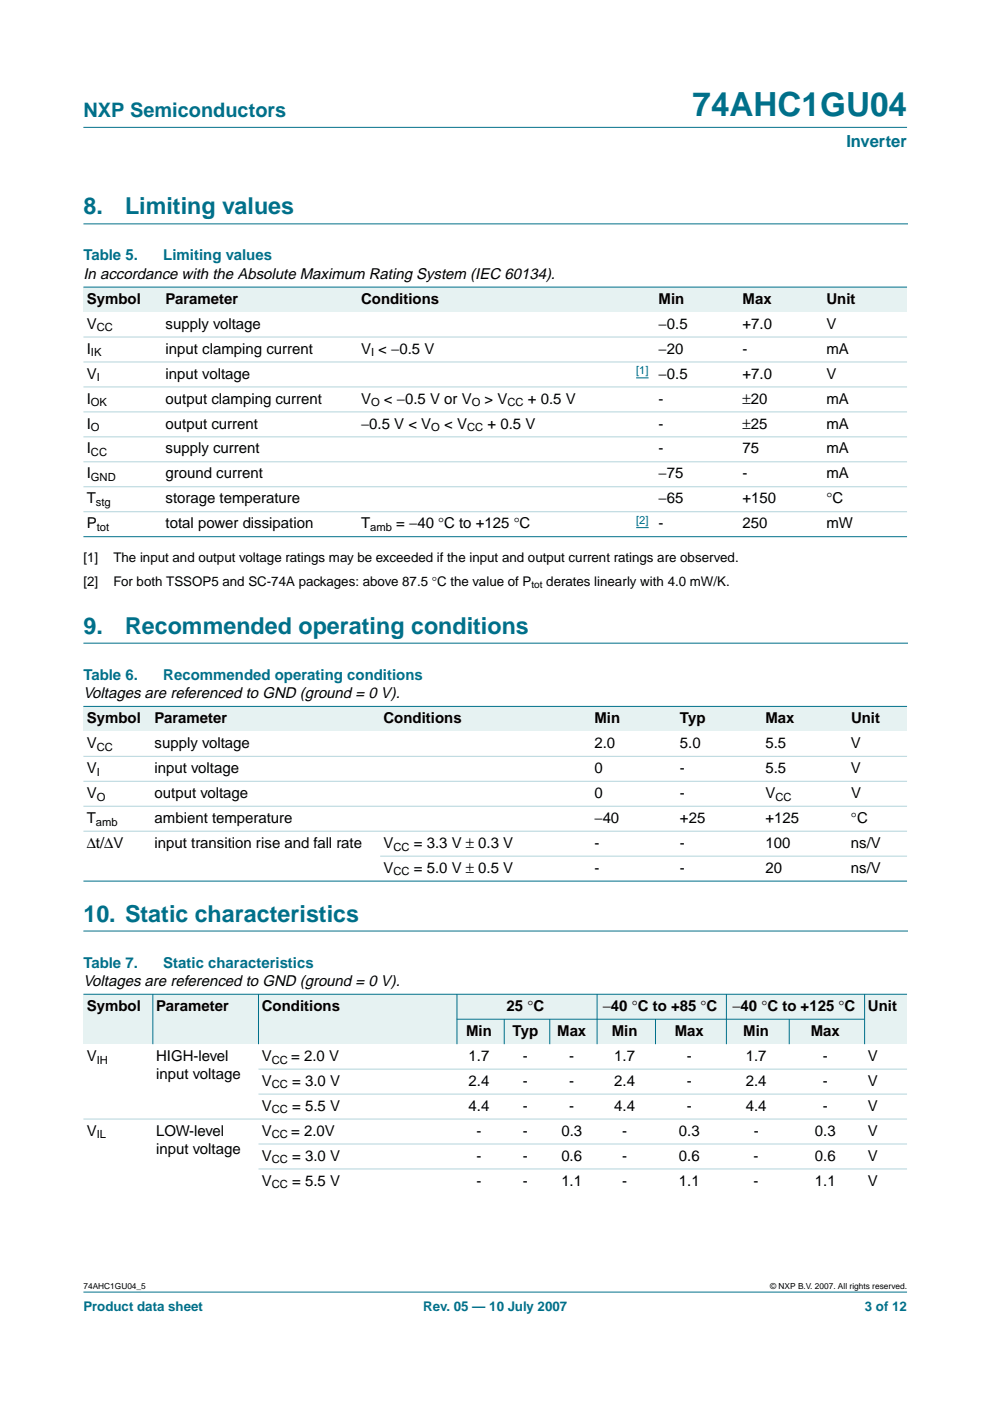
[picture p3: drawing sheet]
<svg xmlns="http://www.w3.org/2000/svg" width="210mm" height="297mm" viewBox="0 0 210 297" stroke-linecap="round" stroke-linejoin="round" font-family="sans-serif">
<defs><g id="words">
<text font-size="7.1" fill="#00708a" x="146.8" y="24.7">74AHC1GU04</text>
<g font-size="4.9" fill="#00708a">
<text x="17.7" y="45.5">8.</text>
<text x="26.5" y="45.5">Limiting values</text>
<text x="17.7" y="134.4">9.</text>
<text x="26.5" y="134.4">Recommended operating conditions</text>
<text x="17.7" y="195.4">10. Static characteristics</text>
</g>
<text font-size="4.2" fill="#00708a" x="17.7" y="24.9">NXP Semiconductors</text>
<text font-size="3.5" fill="#00708a" x="179.4" y="31.1">Inverter</text>
<g font-size="3.2" fill="#00708a">
<text x="17.7" y="55.2">Table 5.</text>
<text x="34.6" y="55.2">Limiting values</text>
<text x="17.7" y="144.1">Table 6.</text>
<text x="34.6" y="144.1">Recommended operating conditions</text>
<text x="17.7" y="205.2">Table 7.</text>
<text x="34.6" y="205.2">Static characteristics</text>
</g>
<g font-size="3.2">
<text x="17.7" y="59.1">In accordance with the Absolute Maximum Rating System (IEC 60134).</text>
<text x="18.4" y="64.4">Symbol</text>
<text x="35.1" y="64.4">Parameter</text>
<text x="76.6" y="64.4">Conditions</text>
<text x="139.6" y="64.4">Min</text>
<text x="157.4" y="64.4">Max</text>
<text x="175.2" y="64.4">Unit</text>
<text x="18.4" y="69.7">V</text>
<text x="35.1" y="69.7">supply voltage</text>
<text x="139.6" y="69.7">−0.5</text>
<text x="157.4" y="69.7">+7.0</text>
<text x="175.2" y="69.7">V</text>
<text x="18.4" y="75">I</text>
<text x="35.1" y="75">input clamping current</text>
<text x="76.6" y="75">V &lt; −0.5 V</text>
<text x="139.6" y="75">−20</text>
<text x="157.4" y="75">-</text>
<text x="175.2" y="75">mA</text>
<text x="18.4" y="80.3">V</text>
<text x="35.1" y="80.3">input voltage</text>
<text x="139.6" y="80.3">−0.5</text>
<text x="157.4" y="80.3">+7.0</text>
<text x="175.2" y="80.3">V</text>
<text x="18.4" y="85.6">I</text>
<text x="35.1" y="85.6">output clamping current</text>
<text x="76.6" y="85.6">V</text>
<text x="81.4" y="85.6">&lt; −0.5 V or V</text>
<text x="102.7" y="85.6">&gt; V</text>
<text x="111.9" y="85.6">+ 0.5 V</text>
<text x="139.6" y="85.6">-</text>
<text x="157.4" y="85.6">±20</text>
<text x="175.2" y="85.6">mA</text>
<text x="18.4" y="90.9">I</text>
<text x="35.1" y="90.9">output current</text>
<text x="76.6" y="90.9">−0.5 V &lt; V</text>
<text x="94.2" y="90.9">&lt; V</text>
<text x="103.4" y="90.9">+ 0.5 V</text>
<text x="139.6" y="90.9">-</text>
<text x="157.4" y="90.9">±25</text>
<text x="175.2" y="90.9">mA</text>
<text x="18.4" y="101.4">I</text>
<text x="18.4" y="96.1">I</text>
<text x="35.1" y="96.1">supply current</text>
<text x="35.1" y="101.4">ground current</text>
<text x="139.6" y="96.1">-</text>
<text x="139.6" y="101.4">−75</text>
<text x="157.4" y="96.1">75</text>
<text x="157.4" y="101.4">-</text>
<text x="175.2" y="96.1">mA</text>
<text x="175.2" y="101.4">mA</text>
<text x="18.4" y="106.7">T</text>
<text x="35.1" y="106.7">storage temperature</text>
<text x="139.6" y="106.7">−65</text>
<text x="157.4" y="106.7">+150</text>
<text x="175.2" y="106.7">°C</text>
<text x="18.4" y="112">P</text>
<text x="35.1" y="112">total power dissipation</text>
<text x="76.6" y="112">T</text>
<text x="84" y="112">= −40 °C to +125 °C</text>
<text x="139.6" y="112">-</text>
<text x="157.4" y="112">250</text>
<text x="175.2" y="112">mW</text>
<text x="17.7" y="148">Voltages are referenced to GND (ground = 0 V).</text>
<text x="18.4" y="153.3">Symbol</text>
<text x="32.8" y="153.3">Parameter</text>
<text x="81.3" y="153.3">Conditions</text>
<text x="126" y="153.3">Min</text>
<text x="144.2" y="153.3">Typ</text>
<text x="162.3" y="153.3">Max</text>
<text x="180.4" y="153.3">Unit</text>
<text x="18.4" y="158.6">V</text>
<text x="32.8" y="158.6">supply voltage</text>
<text x="126" y="158.6">2.0</text>
<text x="144.2" y="158.6">5.0</text>
<text x="162.3" y="158.6">5.5</text>
<text x="180.4" y="158.6">V</text>
<text x="18.4" y="163.9">V</text>
<text x="32.8" y="163.9">input voltage</text>
<text x="126" y="163.9">0</text>
<text x="144.2" y="163.9">-</text>
<text x="162.3" y="163.9">5.5</text>
<text x="180.4" y="163.9">V</text>
<text x="18.4" y="169.2">V</text>
<text x="32.8" y="169.2">output voltage</text>
<text x="126" y="169.2">0</text>
<text x="144.2" y="169.2">-</text>
<text x="162.3" y="169.2">V</text>
<text x="180.4" y="169.2">V</text>
<text x="18.4" y="179.8">∆t/∆V</text>
<text x="18.4" y="174.5">T</text>
<text x="32.8" y="179.8">input transition rise and fall rate</text>
<text x="32.8" y="174.5">ambient temperature</text>
<text x="81.3" y="179.8">V</text>
<text x="87.8" y="179.8">= 3.3 V ± 0.3 V</text>
<text x="126" y="179.8">-</text>
<text x="126" y="174.5">−40</text>
<text x="144.2" y="179.8">-</text>
<text x="144.2" y="174.5">+25</text>
<text x="162.3" y="179.8">100</text>
<text x="162.3" y="174.5">+125</text>
<text x="180.4" y="179.8">ns/V</text>
<text x="180.4" y="174.5">°C</text>
<text x="81.3" y="185">V</text>
<text x="87.8" y="185">= 5.0 V ± 0.5 V</text>
<text x="126" y="185">-</text>
<text x="144.2" y="185">-</text>
<text x="162.3" y="185">20</text>
<text x="180.4" y="185">ns/V</text>
<text x="17.7" y="209">Voltages are referenced to GND (ground = 0 V).</text>
<text x="18.4" y="214.3">Symbol</text>
<text x="33.1" y="214.3">Parameter</text>
<text x="55.5" y="214.3">Conditions</text>
<text x="107.4" y="214.3">25 °C</text>
<text x="127.8" y="214.3">−40 °C to +85 °C</text>
<text x="155.3" y="214.3">−40 °C to +125 °C</text>
<text x="184" y="214.3">Unit</text>
<text x="98.8" y="219.6">Min</text>
<text x="108.7" y="219.6">Typ</text>
<text x="118.1" y="219.6">Max</text>
<text x="129.7" y="219.6">Min</text>
<text x="143.1" y="219.6">Max</text>
<text x="157.6" y="219.6">Min</text>
<text x="171.9" y="219.6">Max</text>
<text x="18.4" y="224.9">V</text>
<text x="33.1" y="224.9">HIGH-level</text>
<text x="55.5" y="224.9">V</text>
<text x="61.7" y="224.9">= 2.0 V</text>
<text x="99.3" y="224.9">1.7</text>
<text x="110.9" y="224.9">-</text>
<text x="120.7" y="224.9">-</text>
<text x="130.2" y="224.9">1.7</text>
<text x="145.6" y="224.9">-</text>
<text x="158.1" y="224.9">1.7</text>
<text x="174.4" y="224.9">-</text>
<text x="184" y="224.9">V</text>
<text x="33.1" y="228.8">input voltage</text>
<text x="55.5" y="230.2">V</text>
<text x="62" y="230.2">= 3.0 V</text>
<text x="99.3" y="230.2">2.4</text>
<text x="110.9" y="230.2">-</text>
<text x="120.7" y="230.2">-</text>
<text x="130.2" y="230.2">2.4</text>
<text x="145.6" y="230.2">-</text>
<text x="158.1" y="230.2">2.4</text>
<text x="174.4" y="230.2">-</text>
<text x="184" y="230.2">V</text>
<text x="55.5" y="235.5">V</text>
<text x="62" y="235.5">= 5.5 V</text>
<text x="99.3" y="235.5">4.4</text>
<text x="110.9" y="235.5">-</text>
<text x="120.7" y="235.5">-</text>
<text x="130.2" y="235.5">4.4</text>
<text x="145.6" y="235.5">-</text>
<text x="158.1" y="235.5">4.4</text>
<text x="174.4" y="235.5">-</text>
<text x="184" y="235.5">V</text>
<text x="18.4" y="240.8">V</text>
<text x="33.1" y="240.8">LOW-level</text>
<text x="33.1" y="244.7">input voltage</text>
<text x="55.5" y="240.8">V</text>
<text x="61.7" y="240.8">= 2.0V</text>
<text x="101" y="240.8">-</text>
<text x="110.9" y="240.8">-</text>
<text x="119" y="240.8">0.3</text>
<text x="131.9" y="240.8">-</text>
<text x="143.9" y="240.8">0.3</text>
<text x="159.8" y="240.8">-</text>
<text x="172.8" y="240.8">0.3</text>
<text x="184" y="240.8">V</text>
<text x="55.5" y="246.1">V</text>
<text x="55.5" y="251.4">V</text>
<text x="62" y="246.1">= 3.0 V</text>
<text x="62" y="251.4">= 5.5 V</text>
<text x="101" y="246.1">-</text>
<text x="101" y="251.4">-</text>
<text x="110.9" y="246.1">-</text>
<text x="110.9" y="251.4">-</text>
<text x="119" y="246.1">0.6</text>
<text x="119" y="251.4">1.1</text>
<text x="131.9" y="246.1">-</text>
<text x="131.9" y="251.4">-</text>
<text x="143.9" y="246.1">0.6</text>
<text x="143.9" y="251.4">1.1</text>
<text x="159.8" y="246.1">-</text>
<text x="159.8" y="251.4">-</text>
<text x="172.8" y="246.1">0.6</text>
<text x="172.8" y="251.4">1.1</text>
<text x="184" y="246.1">V</text>
<text x="184" y="251.4">V</text>
</g>
<g font-size="2.8">
<text x="17.7" y="119.2">[1]</text>
<text x="24" y="119.2">The input and output voltage ratings may be exceeded if the input and output current ratings are observed.</text>
<text x="17.7" y="124.1">[2]</text>
<text x="24" y="124.1">For both TSSOP5 and SC-74A packages: above 87.5 °C the value of P</text>
<text x="115.8" y="124.1">derates linearly with 4.0 mW/K.</text>
</g>
<g font-size="2.8" fill="#00708a">
<text x="17.7" y="278">Product data sheet</text>
<text x="89.7" y="278">Rev. 05 — 10 July 2007</text>
<text x="183.4" y="278">3 of 12</text>
</g>
<g font-size="2.4">
<text x="20.5" y="70.3">CC</text>
<text x="19.3" y="75.6">IK</text>
<text x="78.7" y="75.6">I</text>
<text x="20.5" y="80.8">I</text>
<text x="19.3" y="86.1">OK</text>
<text x="78.7" y="86.1">O</text>
<text x="100" y="86.1">O</text>
<text x="107.6" y="86.1">CC</text>
<text x="19.3" y="91.4">O</text>
<text x="91.4" y="91.4">O</text>
<text x="99" y="91.4">CC</text>
<text x="19.3" y="96.7">CC</text>
<text x="19.3" y="102">GND</text>
<text x="20.3" y="107.3">stg</text>
<text x="20.5" y="112.6">tot</text>
<text x="78.5" y="112.6">amb</text>
<text x="20.5" y="159.2">CC</text>
<text x="20.5" y="164.5">I</text>
<text x="20.5" y="169.7">O</text>
<text x="164.4" y="169.7">CC</text>
<text x="20.3" y="175">amb</text>
<text x="83.4" y="180.3">CC</text>
<text x="83.4" y="185.6">CC</text>
<text x="20.5" y="225.5">IH</text>
<text x="57.6" y="225.5">CC</text>
<text x="57.6" y="230.8">CC</text>
<text x="57.6" y="236.1">CC</text>
<text x="20.5" y="241.4">IL</text>
<text x="57.6" y="241.4">CC</text>
<text x="57.6" y="246.7">CC</text>
<text x="57.6" y="251.9">CC</text>
</g>
<g font-size="2.4" fill="#00f">
<text x="134.9" y="79.3">[1]</text>
<text x="134.9" y="111.1">[2]</text>
</g>
<text font-size="2.1" x="112.7" y="124.6">tot</text>
<g font-size="1.8">
<text x="17.7" y="273.4">74AHC1GU04_5</text>
<text x="163.3" y="273.4">© NXP B.V. 2007. All rights reserved.</text>
</g>
</g></defs>
<g fill="#00708a" stroke="#00708a" stroke-width=".21">
<path d="M17.7 273.9h174.6z"/>
<path d="M17.7 27h174.6z"/>
</g>
<path d="M17.7 47.5h174.7M17.7 136.4h174.7M17.7 197.4h174.7" fill="none" stroke="#00708a" stroke-width=".21"/>
<g fill="#e6f2f2">
<path d="M17.7 60.9h16.7v5.3h-16.7z" fill-rule="evenodd"/>
<path d="M34.4 60.9h41.4v5.3h-41.4z" fill-rule="evenodd"/>
<path d="M75.8 60.9h54.4v5.3h-54.4z" fill-rule="evenodd"/>
<path d="M130.2 60.9h8.7v5.3h-8.7z" fill-rule="evenodd"/>
<path d="M138.9 60.9h17.8v5.3h-17.8z" fill-rule="evenodd"/>
<path d="M156.7 60.9h17.8v5.3h-17.8z" fill-rule="evenodd"/>
<path d="M174.5 60.9h17.8v5.3h-17.8z" fill-rule="evenodd"/>
</g>
<path d="M134.9 80.1h2.6M134.9 111.9h2.6" fill="none" stroke="#00f" stroke-width=".21"/>
<g fill="#00708a" stroke="#00708a" stroke-width=".21">
<path d="M17.7 60.9h174.6z"/>
<path d="M17.7 113.8h174.6z"/>
</g>
<g fill="#b3d4db" stroke="#b3d4db" stroke-width=".21">
<path d="M17.7 71.5h174.6z"/>
<path d="M17.7 76.7h174.6z"/>
<path d="M17.7 82h174.6z"/>
<path d="M17.7 87.3h174.6z"/>
<path d="M17.7 92.6h174.6z"/>
<path d="M17.7 97.9h174.6z"/>
<path d="M17.7 103.2h174.6z"/>
<path d="M17.7 108.5h174.6z"/>
</g>
<g fill="#e6f2f2">
<path d="M17.7 149.8h14.4v5.3h-14.4z" fill-rule="evenodd"/>
<path d="M32.1 149.8h48.5v5.3h-48.5z" fill-rule="evenodd"/>
<path d="M80.6 149.8h37.5v5.3h-37.5z" fill-rule="evenodd"/>
<path d="M118.1 149.8h7.2v5.3h-7.2z" fill-rule="evenodd"/>
<path d="M125.3 149.8h18.2v5.3h-18.2z" fill-rule="evenodd"/>
<path d="M143.5 149.8h18.1v5.3h-18.1z" fill-rule="evenodd"/>
<path d="M161.6 149.8h18.1v5.3h-18.1z" fill-rule="evenodd"/>
<path d="M179.7 149.8h12.6v5.3h-12.6z" fill-rule="evenodd"/>
</g>
<g fill="#00708a" stroke="#00708a" stroke-width=".21">
<path d="M17.7 149.8h174.6z"/>
<path d="M17.7 186.8h174.6z"/>
</g>
<g fill="#b3d4db" stroke="#b3d4db" stroke-width=".21">
<path d="M17.7 160.4h174.6z"/>
<path d="M17.7 165.6h174.6z"/>
<path d="M17.7 170.9h174.6z"/>
<path d="M17.7 176.2h174.6z"/>
<path d="M80.6 181.5h111.7z"/>
</g>
<g fill="#e6f2f2">
<path d="M17.7 210.8h14.7v10.6h-14.7z" fill-rule="evenodd"/>
<path d="M32.4 210.8h22.4v10.6h-22.4z" fill-rule="evenodd"/>
<path d="M54.8 210.8h42.1v10.6h-42.1z" fill-rule="evenodd"/>
<path d="M96.9 210.8h29.7v5.3h-29.7z" fill-rule="evenodd"/>
<path d="M126.6 210.8h27.4v5.3h-27.4z" fill-rule="evenodd"/>
<path d="M154 210.8h29.3v5.3h-29.3z" fill-rule="evenodd"/>
<path d="M183.3 210.8h9v10.6h-9z" fill-rule="evenodd"/>
<path d="M96.9 216.1h10v5.3h-10z" fill-rule="evenodd"/>
<path d="M106.9 216.1h9.7v5.3h-9.7z" fill-rule="evenodd"/>
<path d="M116.6 216.1h10v5.3h-10z" fill-rule="evenodd"/>
<path d="M126.6 216.1h12.4v5.3h-12.4z" fill-rule="evenodd"/>
<path d="M139 216.1h15v5.3h-15z" fill-rule="evenodd"/>
<path d="M154 216.1h13.3v5.3h-13.3z" fill-rule="evenodd"/>
<path d="M167.3 216.1h16v5.3h-16z" fill-rule="evenodd"/>
</g>
<g fill="#00708a" stroke="#00708a" stroke-width=".21">
<path d="M32.4 210.8v10.6z"/>
<path d="M54.8 210.8v10.6z"/>
<path d="M96.9 210.8v10.6z"/>
<path d="M106.9 216.1v5.3z"/>
<path d="M116.6 216.1v5.3z"/>
<path d="M126.6 210.8v10.6z"/>
<path d="M139 216.1v5.3z"/>
<path d="M154 210.8v10.6z"/>
<path d="M167.3 216.1v5.3z"/>
<path d="M183.3 210.8v10.6z"/>
<path d="M17.7 210.8h174.6z"/>
<path d="M96.8 216.1h86.6z"/>
</g>
<g fill="#b3d4db" stroke="#b3d4db" stroke-width=".21">
<path d="M54.8 226.7h137.5z"/>
<path d="M54.8 232h137.5z"/>
<path d="M17.7 237.3h174.6z"/>
<path d="M54.8 242.6h137.5z"/>
<path d="M54.8 247.8h137.5z"/>
</g>
<use href="#words"/>
</svg>
